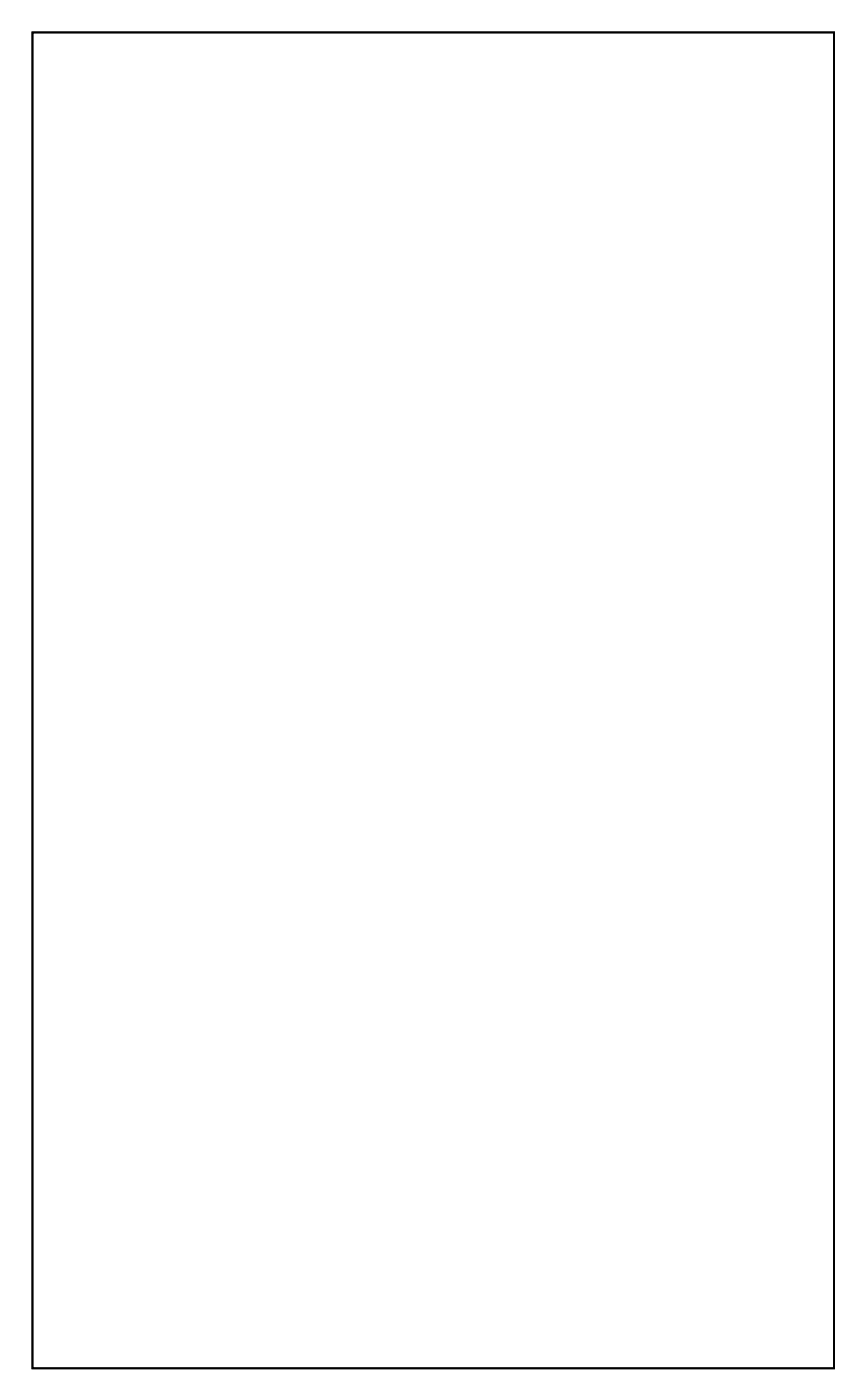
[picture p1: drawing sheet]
<svg xmlns="http://www.w3.org/2000/svg" width="97mm" height="157mm" viewBox="0 0 97 157" stroke-linecap="round" stroke-linejoin="round" font-family="sans-serif">
<path d="M3.6 3.6h89.8v149.8h-89.8z" fill="none" stroke="#000" stroke-width=".2"/>
<path d="M3.6 3.6h89.8v149.8h-89.8zM3.6 3.6v149.8h89.8v-149.8z" fill="#000"/>
<circle cx="67" cy="113.8" r=".74" fill="#fff"/>
<circle cx="67" cy="113.8" r=".74" fill="none" stroke="#fff" stroke-width=".76" stroke-linecap="butt"/>
<circle cx="64.5" cy="113.8" r=".74" fill="#fff"/>
<circle cx="64.5" cy="113.8" r=".74" fill="none" stroke="#fff" stroke-width=".76" stroke-linecap="butt"/>
<circle cx="61.9" cy="113.8" r=".74" fill="#fff"/>
<circle cx="61.9" cy="113.8" r=".74" fill="none" stroke="#fff" stroke-width=".76" stroke-linecap="butt"/>
<circle cx="82.2" cy="113.8" r=".74" fill="#fff"/>
<circle cx="82.2" cy="113.8" r=".74" fill="none" stroke="#fff" stroke-width=".76" stroke-linecap="butt"/>
<circle cx="79.7" cy="113.8" r=".74" fill="#fff"/>
<circle cx="79.7" cy="113.8" r=".74" fill="none" stroke="#fff" stroke-width=".76" stroke-linecap="butt"/>
<circle cx="77.2" cy="113.8" r=".74" fill="#fff"/>
<circle cx="77.2" cy="113.8" r=".74" fill="none" stroke="#fff" stroke-width=".76" stroke-linecap="butt"/>
<circle cx="82.2" cy="146.9" r=".35" fill="#fff"/>
<circle cx="82.2" cy="146.9" r=".35" fill="none" stroke="#fff" stroke-width=".55"/>
<circle cx="84.8" cy="101.1" r=".35" fill="#fff"/>
<circle cx="84.8" cy="101.1" r=".35" fill="none" stroke="#fff" stroke-width=".55"/>
<circle cx="89.9" cy="101.1" r=".35" fill="#fff"/>
<circle cx="89.9" cy="101.1" r=".35" fill="none" stroke="#fff" stroke-width=".55"/>
<circle cx="72.1" cy="93.5" r=".35" fill="#fff"/>
<circle cx="72.1" cy="93.5" r=".35" fill="none" stroke="#fff" stroke-width=".55"/>
<circle cx="31.4" cy="118.9" r=".35" fill="#fff"/>
<circle cx="31.4" cy="118.9" r=".35" fill="none" stroke="#fff" stroke-width=".55"/>
<circle cx="56.9" cy="100.1" r=".35" fill="#fff"/>
<circle cx="56.9" cy="100.1" r=".35" fill="none" stroke="#fff" stroke-width=".55"/>
<circle cx="56.8" cy="93.5" r=".35" fill="#fff"/>
<circle cx="56.8" cy="93.5" r=".35" fill="none" stroke="#fff" stroke-width=".55"/>
<circle cx="89.9" cy="131.6" r=".35" fill="#fff"/>
<circle cx="89.9" cy="131.6" r=".35" fill="none" stroke="#fff" stroke-width=".55"/>
<circle cx="6.9" cy="22" r=".35" fill="#fff"/>
<circle cx="6.9" cy="22" r=".35" fill="none" stroke="#fff" stroke-width=".55"/>
<circle cx="6" cy="131.6" r=".35" fill="#fff"/>
<circle cx="6" cy="131.6" r=".35" fill="none" stroke="#fff" stroke-width=".55"/>
<circle cx="64.5" cy="98.6" r=".35" fill="#fff"/>
<circle cx="64.5" cy="98.6" r=".35" fill="none" stroke="#fff" stroke-width=".55"/>
<circle cx="67" cy="88.2" r=".35" fill="#fff"/>
<circle cx="67" cy="88.2" r=".35" fill="none" stroke="#fff" stroke-width=".55"/>
<circle cx="83" cy="88.1" r=".35" fill="#fff"/>
<circle cx="83" cy="88.1" r=".35" fill="none" stroke="#fff" stroke-width=".55"/>
<circle cx="77.1" cy="87.1" r=".35" fill="#fff"/>
<circle cx="77.1" cy="87.1" r=".35" fill="none" stroke="#fff" stroke-width=".55"/>
<circle cx="83.9" cy="54.6" r=".35" fill="#fff"/>
<circle cx="83.9" cy="54.6" r=".35" fill="none" stroke="#fff" stroke-width=".55"/>
<circle cx="84.8" cy="42.7" r=".35" fill="#fff"/>
<circle cx="84.8" cy="42.7" r=".35" fill="none" stroke="#fff" stroke-width=".55"/>
<circle cx="82.2" cy="73.2" r=".35" fill="#fff"/>
<circle cx="82.2" cy="73.2" r=".35" fill="none" stroke="#fff" stroke-width=".55"/>
<circle cx="85.7" cy="76.8" r=".35" fill="#fff"/>
<circle cx="85.7" cy="76.8" r=".35" fill="none" stroke="#fff" stroke-width=".55"/>
<circle cx="83.3" cy="72.2" r=".35" fill="#fff"/>
<circle cx="83.3" cy="72.2" r=".35" fill="none" stroke="#fff" stroke-width=".55"/>
<circle cx="48.4" cy="116.3" r=".35" fill="#fff"/>
<circle cx="48.4" cy="116.3" r=".35" fill="none" stroke="#fff" stroke-width=".55"/>
<circle cx="59.4" cy="58" r=".35" fill="#fff"/>
<circle cx="59.4" cy="58" r=".35" fill="none" stroke="#fff" stroke-width=".55"/>
<circle cx="59.4" cy="55.4" r=".35" fill="#fff"/>
<circle cx="59.4" cy="55.4" r=".35" fill="none" stroke="#fff" stroke-width=".55"/>
<circle cx="60.2" cy="50.7" r=".35" fill="#fff"/>
<circle cx="60.2" cy="50.7" r=".35" fill="none" stroke="#fff" stroke-width=".55"/>
<circle cx="44.1" cy="78.3" r=".35" fill="#fff"/>
<circle cx="44.1" cy="78.3" r=".35" fill="none" stroke="#fff" stroke-width=".55"/>
<circle cx="56.8" cy="12.2" r=".35" fill="#fff"/>
<circle cx="56.8" cy="12.2" r=".35" fill="none" stroke="#fff" stroke-width=".55"/>
<circle cx="64.5" cy="12.2" r=".35" fill="#fff"/>
<circle cx="64.5" cy="12.2" r=".35" fill="none" stroke="#fff" stroke-width=".55"/>
<circle cx="64.5" cy="73.2" r=".35" fill="#fff"/>
<circle cx="64.5" cy="73.2" r=".35" fill="none" stroke="#fff" stroke-width=".55"/>
<circle cx="69.5" cy="73.2" r=".35" fill="#fff"/>
<circle cx="69.5" cy="73.2" r=".35" fill="none" stroke="#fff" stroke-width=".55"/>
<circle cx="67" cy="60.5" r=".35" fill="#fff"/>
<circle cx="67" cy="60.5" r=".35" fill="none" stroke="#fff" stroke-width=".55"/>
<circle cx="56.8" cy="9.7" r=".35" fill="#fff"/>
<circle cx="56.8" cy="9.7" r=".35" fill="none" stroke="#fff" stroke-width=".55"/>
<circle cx="74.6" cy="14.8" r=".35" fill="#fff"/>
<circle cx="74.6" cy="14.8" r=".35" fill="none" stroke="#fff" stroke-width=".55"/>
<circle cx="67" cy="13.3" r=".35" fill="#fff"/>
<circle cx="67" cy="13.3" r=".35" fill="none" stroke="#fff" stroke-width=".55"/>
<circle cx="64.5" cy="16" r=".35" fill="#fff"/>
<circle cx="64.5" cy="16" r=".35" fill="none" stroke="#fff" stroke-width=".55"/>
<circle cx="81.4" cy="80" r=".35" fill="#fff"/>
<circle cx="81.4" cy="80" r=".35" fill="none" stroke="#fff" stroke-width=".55"/>
<circle cx="39.1" cy="55.4" r=".35" fill="#fff"/>
<circle cx="39.1" cy="55.4" r=".35" fill="none" stroke="#fff" stroke-width=".55"/>
<circle cx="44" cy="60.5" r=".35" fill="#fff"/>
<circle cx="44" cy="60.5" r=".35" fill="none" stroke="#fff" stroke-width=".55"/>
<circle cx="58.5" cy="26.2" r=".35" fill="#fff"/>
<circle cx="58.5" cy="26.2" r=".35" fill="none" stroke="#fff" stroke-width=".55"/>
<circle cx="55.2" cy="16.1" r=".35" fill="#fff"/>
<circle cx="55.2" cy="16.1" r=".35" fill="none" stroke="#fff" stroke-width=".55"/>
<circle cx="92.1" cy="39.1" r=".35" fill="#fff"/>
<circle cx="92.1" cy="39.1" r=".35" fill="none" stroke="#fff" stroke-width=".55"/>
<circle cx="82.2" cy="32.6" r=".35" fill="#fff"/>
<circle cx="82.2" cy="32.6" r=".35" fill="none" stroke="#fff" stroke-width=".55"/>
<circle cx="53.4" cy="13.4" r=".35" fill="#fff"/>
<circle cx="53.4" cy="13.4" r=".35" fill="none" stroke="#fff" stroke-width=".55"/>
<circle cx="54.3" cy="14.8" r=".35" fill="#fff"/>
<circle cx="54.3" cy="14.8" r=".35" fill="none" stroke="#fff" stroke-width=".55"/>
<circle cx="51.8" cy="141.8" r=".35" fill="#fff"/>
<circle cx="51.8" cy="141.8" r=".35" fill="none" stroke="#fff" stroke-width=".55"/>
<circle cx="72.1" cy="27.5" r=".35" fill="#fff"/>
<circle cx="72.1" cy="27.5" r=".35" fill="none" stroke="#fff" stroke-width=".55"/>
<circle cx="49.2" cy="135.4" r=".35" fill="#fff"/>
<circle cx="49.2" cy="135.4" r=".35" fill="none" stroke="#fff" stroke-width=".55"/>
<circle cx="87.3" cy="124" r=".35" fill="#fff"/>
<circle cx="87.3" cy="124" r=".35" fill="none" stroke="#fff" stroke-width=".55"/>
<circle cx="69.5" cy="94.6" r=".35" fill="#fff"/>
<circle cx="69.5" cy="94.6" r=".35" fill="none" stroke="#fff" stroke-width=".55"/>
<circle cx="69.5" cy="111.3" r=".35" fill="#fff"/>
<circle cx="69.5" cy="111.3" r=".35" fill="none" stroke="#fff" stroke-width=".55"/>
<circle cx="46.7" cy="118.9" r=".35" fill="#fff"/>
<circle cx="46.7" cy="118.9" r=".35" fill="none" stroke="#fff" stroke-width=".55"/>
<circle cx="69.5" cy="17.3" r=".35" fill="#fff"/>
<circle cx="69.5" cy="17.3" r=".35" fill="none" stroke="#fff" stroke-width=".55"/>
<circle cx="56.8" cy="35.1" r=".71" fill="#fff"/>
<circle cx="56.8" cy="35.1" r=".71" fill="none" stroke="#fff" stroke-width=".69" stroke-linecap="butt"/>
<circle cx="56.8" cy="75.7" r=".71" fill="#fff"/>
<circle cx="56.8" cy="75.7" r=".71" fill="none" stroke="#fff" stroke-width=".69" stroke-linecap="butt"/>
<circle cx="56.8" cy="32.6" r=".71" fill="#fff"/>
<circle cx="56.8" cy="32.6" r=".71" fill="none" stroke="#fff" stroke-width=".69" stroke-linecap="butt"/>
<circle cx="56.8" cy="30" r=".71" fill="#fff"/>
<circle cx="56.8" cy="30" r=".71" fill="none" stroke="#fff" stroke-width=".69" stroke-linecap="butt"/>
<circle cx="56.8" cy="27.5" r=".71" fill="#fff"/>
<circle cx="56.8" cy="27.5" r=".71" fill="none" stroke="#fff" stroke-width=".69" stroke-linecap="butt"/>
<circle cx="56.8" cy="24.9" r=".71" fill="#fff"/>
<circle cx="56.8" cy="24.9" r=".71" fill="none" stroke="#fff" stroke-width=".69" stroke-linecap="butt"/>
<circle cx="21.3" cy="17.3" r=".71" fill="#fff"/>
<circle cx="21.3" cy="17.3" r=".71" fill="none" stroke="#fff" stroke-width=".69" stroke-linecap="butt"/>
<circle cx="56.8" cy="22.4" r=".71" fill="#fff"/>
<circle cx="56.8" cy="22.4" r=".71" fill="none" stroke="#fff" stroke-width=".69" stroke-linecap="butt"/>
<circle cx="56.8" cy="19.9" r=".71" fill="#fff"/>
<circle cx="56.8" cy="19.9" r=".71" fill="none" stroke="#fff" stroke-width=".69" stroke-linecap="butt"/>
<circle cx="8.6" cy="74.7" r=".71" fill="#fff"/>
<circle cx="8.6" cy="74.7" r=".71" fill="none" stroke="#fff" stroke-width=".69" stroke-linecap="butt"/>
<circle cx="56.8" cy="60.5" r=".71" fill="#fff"/>
<circle cx="56.8" cy="60.5" r=".71" fill="none" stroke="#fff" stroke-width=".69" stroke-linecap="butt"/>
<circle cx="56.8" cy="58" r=".71" fill="#fff"/>
<circle cx="56.8" cy="58" r=".71" fill="none" stroke="#fff" stroke-width=".69" stroke-linecap="butt"/>
<circle cx="56.8" cy="55.4" r=".71" fill="#fff"/>
<circle cx="56.8" cy="55.4" r=".71" fill="none" stroke="#fff" stroke-width=".69" stroke-linecap="butt"/>
<circle cx="56.8" cy="52.9" r=".71" fill="#fff"/>
<circle cx="56.8" cy="52.9" r=".71" fill="none" stroke="#fff" stroke-width=".69" stroke-linecap="butt"/>
<circle cx="41.6" cy="17.3" r=".71" fill="#fff"/>
<circle cx="41.6" cy="17.3" r=".71" fill="none" stroke="#fff" stroke-width=".69" stroke-linecap="butt"/>
<circle cx="56.8" cy="50.3" r=".71" fill="#fff"/>
<circle cx="56.8" cy="50.3" r=".71" fill="none" stroke="#fff" stroke-width=".69" stroke-linecap="butt"/>
<circle cx="56.8" cy="47.8" r=".71" fill="#fff"/>
<circle cx="56.8" cy="47.8" r=".71" fill="none" stroke="#fff" stroke-width=".69" stroke-linecap="butt"/>
<circle cx="56.8" cy="45.3" r=".71" fill="#fff"/>
<circle cx="56.8" cy="45.3" r=".71" fill="none" stroke="#fff" stroke-width=".69" stroke-linecap="butt"/>
<circle cx="56.8" cy="42.7" r=".71" fill="#fff"/>
<circle cx="56.8" cy="42.7" r=".71" fill="none" stroke="#fff" stroke-width=".69" stroke-linecap="butt"/>
<circle cx="8.6" cy="55.4" r=".71" fill="#fff"/>
<circle cx="8.6" cy="55.4" r=".71" fill="none" stroke="#fff" stroke-width=".69" stroke-linecap="butt"/>
<circle cx="11.1" cy="17.3" r=".71" fill="#fff"/>
<circle cx="11.1" cy="17.3" r=".71" fill="none" stroke="#fff" stroke-width=".69" stroke-linecap="butt"/>
<circle cx="31.4" cy="17.3" r=".71" fill="#fff"/>
<circle cx="31.4" cy="17.3" r=".71" fill="none" stroke="#fff" stroke-width=".69" stroke-linecap="butt"/>
<circle cx="51.8" cy="17.3" r=".71" fill="#fff"/>
<circle cx="51.8" cy="17.3" r=".71" fill="none" stroke="#fff" stroke-width=".69" stroke-linecap="butt"/>
<circle cx="8.6" cy="84.9" r=".71" fill="#fff"/>
<circle cx="8.6" cy="84.9" r=".71" fill="none" stroke="#fff" stroke-width=".69" stroke-linecap="butt"/>
<circle cx="56.8" cy="65.6" r=".71" fill="#fff"/>
<circle cx="56.8" cy="65.6" r=".71" fill="none" stroke="#fff" stroke-width=".69" stroke-linecap="butt"/>
<circle cx="8.6" cy="65.6" r=".71" fill="#fff"/>
<circle cx="8.6" cy="65.6" r=".71" fill="none" stroke="#fff" stroke-width=".69" stroke-linecap="butt"/>
<circle cx="16.2" cy="17.3" r=".71" fill="#fff"/>
<circle cx="16.2" cy="17.3" r=".71" fill="none" stroke="#fff" stroke-width=".69" stroke-linecap="butt"/>
<circle cx="26.4" cy="17.3" r=".71" fill="#fff"/>
<circle cx="26.4" cy="17.3" r=".71" fill="none" stroke="#fff" stroke-width=".69" stroke-linecap="butt"/>
<circle cx="36.5" cy="17.3" r=".71" fill="#fff"/>
<circle cx="36.5" cy="17.3" r=".71" fill="none" stroke="#fff" stroke-width=".69" stroke-linecap="butt"/>
<circle cx="8.6" cy="24.9" r=".71" fill="#fff"/>
<circle cx="8.6" cy="24.9" r=".71" fill="none" stroke="#fff" stroke-width=".69" stroke-linecap="butt"/>
<circle cx="46.7" cy="17.3" r=".71" fill="#fff"/>
<circle cx="46.7" cy="17.3" r=".71" fill="none" stroke="#fff" stroke-width=".69" stroke-linecap="butt"/>
<circle cx="8.6" cy="27.5" r=".71" fill="#fff"/>
<circle cx="8.6" cy="27.5" r=".71" fill="none" stroke="#fff" stroke-width=".69" stroke-linecap="butt"/>
<circle cx="8.6" cy="30" r=".71" fill="#fff"/>
<circle cx="8.6" cy="30" r=".71" fill="none" stroke="#fff" stroke-width=".69" stroke-linecap="butt"/>
<circle cx="8.6" cy="32.6" r=".71" fill="#fff"/>
<circle cx="8.6" cy="32.6" r=".71" fill="none" stroke="#fff" stroke-width=".69" stroke-linecap="butt"/>
<circle cx="8.6" cy="35.1" r=".71" fill="#fff"/>
<circle cx="8.6" cy="35.1" r=".71" fill="none" stroke="#fff" stroke-width=".69" stroke-linecap="butt"/>
<circle cx="8.6" cy="37.6" r=".71" fill="#fff"/>
<circle cx="8.6" cy="37.6" r=".71" fill="none" stroke="#fff" stroke-width=".69" stroke-linecap="butt"/>
<circle cx="8.6" cy="40.2" r=".71" fill="#fff"/>
<circle cx="8.6" cy="40.2" r=".71" fill="none" stroke="#fff" stroke-width=".69" stroke-linecap="butt"/>
<circle cx="8.6" cy="42.7" r=".71" fill="#fff"/>
<circle cx="8.6" cy="42.7" r=".71" fill="none" stroke="#fff" stroke-width=".69" stroke-linecap="butt"/>
<circle cx="8.6" cy="90" r=".71" fill="#fff"/>
<circle cx="8.6" cy="90" r=".71" fill="none" stroke="#fff" stroke-width=".69" stroke-linecap="butt"/>
<circle cx="8.6" cy="79.8" r=".71" fill="#fff"/>
<circle cx="8.6" cy="79.8" r=".71" fill="none" stroke="#fff" stroke-width=".69" stroke-linecap="butt"/>
<circle cx="8.6" cy="69.6" r=".71" fill="#fff"/>
<circle cx="8.6" cy="69.6" r=".71" fill="none" stroke="#fff" stroke-width=".69" stroke-linecap="butt"/>
<circle cx="56.8" cy="80.8" r=".71" fill="#fff"/>
<circle cx="56.8" cy="80.8" r=".71" fill="none" stroke="#fff" stroke-width=".69" stroke-linecap="butt"/>
<circle cx="56.8" cy="70.7" r=".71" fill="#fff"/>
<circle cx="56.8" cy="70.7" r=".71" fill="none" stroke="#fff" stroke-width=".69" stroke-linecap="butt"/>
<circle cx="8.6" cy="50.3" r=".71" fill="#fff"/>
<circle cx="8.6" cy="50.3" r=".71" fill="none" stroke="#fff" stroke-width=".69" stroke-linecap="butt"/>
<circle cx="8.6" cy="60.5" r=".71" fill="#fff"/>
<circle cx="8.6" cy="60.5" r=".71" fill="none" stroke="#fff" stroke-width=".69" stroke-linecap="butt"/>
<circle cx="8.6" cy="17.3" r=".71" fill="#fff"/>
<circle cx="8.6" cy="17.3" r=".71" fill="none" stroke="#fff" stroke-width=".69" stroke-linecap="butt"/>
<circle cx="13.7" cy="17.3" r=".71" fill="#fff"/>
<circle cx="13.7" cy="17.3" r=".71" fill="none" stroke="#fff" stroke-width=".69" stroke-linecap="butt"/>
<circle cx="18.7" cy="17.3" r=".71" fill="#fff"/>
<circle cx="18.7" cy="17.3" r=".71" fill="none" stroke="#fff" stroke-width=".69" stroke-linecap="butt"/>
<circle cx="23.8" cy="17.3" r=".71" fill="#fff"/>
<circle cx="23.8" cy="17.3" r=".71" fill="none" stroke="#fff" stroke-width=".69" stroke-linecap="butt"/>
<circle cx="28.9" cy="17.3" r=".71" fill="#fff"/>
<circle cx="28.9" cy="17.3" r=".71" fill="none" stroke="#fff" stroke-width=".69" stroke-linecap="butt"/>
<circle cx="34" cy="17.3" r=".71" fill="#fff"/>
<circle cx="34" cy="17.3" r=".71" fill="none" stroke="#fff" stroke-width=".69" stroke-linecap="butt"/>
<circle cx="39.1" cy="17.3" r=".71" fill="#fff"/>
<circle cx="39.1" cy="17.3" r=".71" fill="none" stroke="#fff" stroke-width=".69" stroke-linecap="butt"/>
<circle cx="44.1" cy="17.3" r=".71" fill="#fff"/>
<circle cx="44.1" cy="17.3" r=".71" fill="none" stroke="#fff" stroke-width=".69" stroke-linecap="butt"/>
<circle cx="49.2" cy="17.3" r=".71" fill="#fff"/>
<circle cx="49.2" cy="17.3" r=".71" fill="none" stroke="#fff" stroke-width=".69" stroke-linecap="butt"/>
<circle cx="8.6" cy="92.5" r=".71" fill="#fff"/>
<circle cx="8.6" cy="92.5" r=".71" fill="none" stroke="#fff" stroke-width=".69" stroke-linecap="butt"/>
<circle cx="8.6" cy="87.4" r=".71" fill="#fff"/>
<circle cx="8.6" cy="87.4" r=".71" fill="none" stroke="#fff" stroke-width=".69" stroke-linecap="butt"/>
<circle cx="8.6" cy="82.3" r=".71" fill="#fff"/>
<circle cx="8.6" cy="82.3" r=".71" fill="none" stroke="#fff" stroke-width=".69" stroke-linecap="butt"/>
<circle cx="8.6" cy="77.3" r=".71" fill="#fff"/>
<circle cx="8.6" cy="77.3" r=".71" fill="none" stroke="#fff" stroke-width=".69" stroke-linecap="butt"/>
<circle cx="8.6" cy="72.2" r=".71" fill="#fff"/>
<circle cx="8.6" cy="72.2" r=".71" fill="none" stroke="#fff" stroke-width=".69" stroke-linecap="butt"/>
<circle cx="56.8" cy="83.4" r=".71" fill="#fff"/>
<circle cx="56.8" cy="83.4" r=".71" fill="none" stroke="#fff" stroke-width=".69" stroke-linecap="butt"/>
<circle cx="56.8" cy="78.3" r=".71" fill="#fff"/>
<circle cx="56.8" cy="78.3" r=".71" fill="none" stroke="#fff" stroke-width=".69" stroke-linecap="butt"/>
<circle cx="56.8" cy="73.2" r=".71" fill="#fff"/>
<circle cx="56.8" cy="73.2" r=".71" fill="none" stroke="#fff" stroke-width=".69" stroke-linecap="butt"/>
<circle cx="56.8" cy="68.1" r=".71" fill="#fff"/>
<circle cx="56.8" cy="68.1" r=".71" fill="none" stroke="#fff" stroke-width=".69" stroke-linecap="butt"/>
<circle cx="8.6" cy="47.8" r=".71" fill="#fff"/>
<circle cx="8.6" cy="47.8" r=".71" fill="none" stroke="#fff" stroke-width=".69" stroke-linecap="butt"/>
<circle cx="8.6" cy="52.9" r=".71" fill="#fff"/>
<circle cx="8.6" cy="52.9" r=".71" fill="none" stroke="#fff" stroke-width=".69" stroke-linecap="butt"/>
<circle cx="8.6" cy="58" r=".71" fill="#fff"/>
<circle cx="8.6" cy="58" r=".71" fill="none" stroke="#fff" stroke-width=".69" stroke-linecap="butt"/>
<circle cx="8.6" cy="63" r=".71" fill="#fff"/>
<circle cx="8.6" cy="63" r=".71" fill="none" stroke="#fff" stroke-width=".69" stroke-linecap="butt"/>
<circle cx="8.6" cy="14.8" r=".71" fill="#fff"/>
<circle cx="8.6" cy="14.8" r=".71" fill="none" stroke="#fff" stroke-width=".69" stroke-linecap="butt"/>
<circle cx="11.1" cy="14.8" r=".71" fill="#fff"/>
<circle cx="11.1" cy="14.8" r=".71" fill="none" stroke="#fff" stroke-width=".69" stroke-linecap="butt"/>
<circle cx="13.7" cy="14.8" r=".71" fill="#fff"/>
<circle cx="13.7" cy="14.8" r=".71" fill="none" stroke="#fff" stroke-width=".69" stroke-linecap="butt"/>
<circle cx="16.2" cy="14.8" r=".71" fill="#fff"/>
<circle cx="16.2" cy="14.8" r=".71" fill="none" stroke="#fff" stroke-width=".69" stroke-linecap="butt"/>
<circle cx="18.7" cy="14.8" r=".71" fill="#fff"/>
<circle cx="18.7" cy="14.8" r=".71" fill="none" stroke="#fff" stroke-width=".69" stroke-linecap="butt"/>
<circle cx="21.3" cy="14.8" r=".71" fill="#fff"/>
<circle cx="21.3" cy="14.8" r=".71" fill="none" stroke="#fff" stroke-width=".69" stroke-linecap="butt"/>
<circle cx="23.8" cy="14.8" r=".71" fill="#fff"/>
<circle cx="23.8" cy="14.8" r=".71" fill="none" stroke="#fff" stroke-width=".69" stroke-linecap="butt"/>
<circle cx="26.4" cy="14.8" r=".71" fill="#fff"/>
<circle cx="26.4" cy="14.8" r=".71" fill="none" stroke="#fff" stroke-width=".69" stroke-linecap="butt"/>
<circle cx="28.9" cy="14.8" r=".71" fill="#fff"/>
<circle cx="28.9" cy="14.8" r=".71" fill="none" stroke="#fff" stroke-width=".69" stroke-linecap="butt"/>
<circle cx="31.4" cy="14.8" r=".71" fill="#fff"/>
<circle cx="31.4" cy="14.8" r=".71" fill="none" stroke="#fff" stroke-width=".69" stroke-linecap="butt"/>
<circle cx="34" cy="14.8" r=".71" fill="#fff"/>
<circle cx="34" cy="14.8" r=".71" fill="none" stroke="#fff" stroke-width=".69" stroke-linecap="butt"/>
<circle cx="36.5" cy="14.8" r=".71" fill="#fff"/>
<circle cx="36.5" cy="14.8" r=".71" fill="none" stroke="#fff" stroke-width=".69" stroke-linecap="butt"/>
<circle cx="39.1" cy="14.8" r=".71" fill="#fff"/>
<circle cx="39.1" cy="14.8" r=".71" fill="none" stroke="#fff" stroke-width=".69" stroke-linecap="butt"/>
<circle cx="41.6" cy="14.8" r=".71" fill="#fff"/>
<circle cx="41.6" cy="14.8" r=".71" fill="none" stroke="#fff" stroke-width=".69" stroke-linecap="butt"/>
<circle cx="44.1" cy="14.8" r=".71" fill="#fff"/>
<circle cx="44.1" cy="14.8" r=".71" fill="none" stroke="#fff" stroke-width=".69" stroke-linecap="butt"/>
<circle cx="46.7" cy="14.8" r=".71" fill="#fff"/>
<circle cx="46.7" cy="14.8" r=".71" fill="none" stroke="#fff" stroke-width=".69" stroke-linecap="butt"/>
<circle cx="49.2" cy="14.8" r=".71" fill="#fff"/>
<circle cx="49.2" cy="14.8" r=".71" fill="none" stroke="#fff" stroke-width=".69" stroke-linecap="butt"/>
<circle cx="51.8" cy="14.8" r=".71" fill="#fff"/>
<circle cx="51.8" cy="14.8" r=".71" fill="none" stroke="#fff" stroke-width=".69" stroke-linecap="butt"/>
<circle cx="56.8" cy="37.6" r=".71" fill="#fff"/>
<circle cx="56.8" cy="37.6" r=".71" fill="none" stroke="#fff" stroke-width=".69" stroke-linecap="butt"/>
<circle cx="26.9" cy="110.2" r=".7" fill="#fff"/>
<circle cx="26.9" cy="110.2" r=".7" fill="none" stroke="#fff" stroke-width=".76" stroke-linecap="butt"/>
<circle cx="26.9" cy="103.7" r=".7" fill="#fff"/>
<circle cx="26.9" cy="103.7" r=".7" fill="none" stroke="#fff" stroke-width=".76" stroke-linecap="butt"/>
<circle cx="31.4" cy="110.2" r=".7" fill="#fff"/>
<circle cx="31.4" cy="110.2" r=".7" fill="none" stroke="#fff" stroke-width=".76" stroke-linecap="butt"/>
<circle cx="31.4" cy="103.7" r=".7" fill="#fff"/>
<circle cx="31.4" cy="103.7" r=".7" fill="none" stroke="#fff" stroke-width=".76" stroke-linecap="butt"/>
<circle cx="11.7" cy="110.2" r=".7" fill="#fff"/>
<circle cx="11.7" cy="110.2" r=".7" fill="none" stroke="#fff" stroke-width=".76" stroke-linecap="butt"/>
<circle cx="11.7" cy="103.7" r=".7" fill="#fff"/>
<circle cx="11.7" cy="103.7" r=".7" fill="none" stroke="#fff" stroke-width=".76" stroke-linecap="butt"/>
<circle cx="16.2" cy="110.2" r=".7" fill="#fff"/>
<circle cx="16.2" cy="110.2" r=".7" fill="none" stroke="#fff" stroke-width=".76" stroke-linecap="butt"/>
<circle cx="16.2" cy="103.7" r=".7" fill="#fff"/>
<circle cx="16.2" cy="103.7" r=".7" fill="none" stroke="#fff" stroke-width=".76" stroke-linecap="butt"/>
<circle cx="42.2" cy="110.2" r=".7" fill="#fff"/>
<circle cx="42.2" cy="110.2" r=".7" fill="none" stroke="#fff" stroke-width=".76" stroke-linecap="butt"/>
<circle cx="42.2" cy="103.7" r=".7" fill="#fff"/>
<circle cx="42.2" cy="103.7" r=".7" fill="none" stroke="#fff" stroke-width=".76" stroke-linecap="butt"/>
<circle cx="46.7" cy="110.2" r=".7" fill="#fff"/>
<circle cx="46.7" cy="110.2" r=".7" fill="none" stroke="#fff" stroke-width=".76" stroke-linecap="butt"/>
<circle cx="46.7" cy="103.7" r=".7" fill="#fff"/>
<circle cx="46.7" cy="103.7" r=".7" fill="none" stroke="#fff" stroke-width=".76" stroke-linecap="butt"/>
<circle cx="26.9" cy="128" r=".7" fill="#fff"/>
<circle cx="26.9" cy="128" r=".7" fill="none" stroke="#fff" stroke-width=".76" stroke-linecap="butt"/>
<circle cx="26.9" cy="121.5" r=".7" fill="#fff"/>
<circle cx="26.9" cy="121.5" r=".7" fill="none" stroke="#fff" stroke-width=".76" stroke-linecap="butt"/>
<circle cx="31.4" cy="128" r=".7" fill="#fff"/>
<circle cx="31.4" cy="128" r=".7" fill="none" stroke="#fff" stroke-width=".76" stroke-linecap="butt"/>
<circle cx="31.4" cy="121.5" r=".7" fill="#fff"/>
<circle cx="31.4" cy="121.5" r=".7" fill="none" stroke="#fff" stroke-width=".76" stroke-linecap="butt"/>
<circle cx="26.9" cy="94.9" r=".7" fill="#fff"/>
<circle cx="26.9" cy="94.9" r=".7" fill="none" stroke="#fff" stroke-width=".76" stroke-linecap="butt"/>
<circle cx="26.9" cy="88.4" r=".7" fill="#fff"/>
<circle cx="26.9" cy="88.4" r=".7" fill="none" stroke="#fff" stroke-width=".76" stroke-linecap="butt"/>
<circle cx="31.4" cy="94.9" r=".7" fill="#fff"/>
<circle cx="31.4" cy="94.9" r=".7" fill="none" stroke="#fff" stroke-width=".76" stroke-linecap="butt"/>
<circle cx="31.4" cy="88.4" r=".7" fill="#fff"/>
<circle cx="31.4" cy="88.4" r=".7" fill="none" stroke="#fff" stroke-width=".76" stroke-linecap="butt"/>
<circle cx="23.8" cy="146.9" r=".61" fill="#fff"/>
<circle cx="23.8" cy="146.9" r=".61" fill="none" stroke="#fff" stroke-width=".51"/>
<path d="M23.3 145.6a.74 .74 0 0 1 .8-.2 .74 .74 0 0 1 .5 .7v1.5a.74 .74 0 0 1-.8 .7 .74 .74 0 0 1-.7-.7v-1.5zM23.3 146.9a.5 .5 0 0 0 1 0 .5 .5 0 0 0-1 0z" fill="#fff"/>
<g fill="none" stroke="#fff" stroke-width=".25">
<path d="M23.3 145.6a.74 .74 0 0 1 .8-.2 .74 .74 0 0 1 .5 .7v1.5a.74 .74 0 0 1-.8 .7 .74 .74 0 0 1-.7-.7v-1.5z"/>
<circle cx="23.8" cy="146.9" r=".49"/>
</g>
<circle cx="26.4" cy="146.9" r=".61" fill="#fff"/>
<circle cx="26.4" cy="146.9" r=".61" fill="none" stroke="#fff" stroke-width=".51"/>
<path d="M25.8 145.6a.74 .74 0 0 1 .9-.2 .74 .74 0 0 1 .4 .7v1.5a.74 .74 0 0 1-.7 .7 .74 .74 0 0 1-.8-.7v-1.5zM25.9 146.9a.5 .5 0 0 0 1 0 .5 .5 0 0 0-1 0z" fill="#fff"/>
<g fill="none" stroke="#fff" stroke-width=".25">
<path d="M25.8 145.6a.74 .74 0 0 1 .9-.2 .74 .74 0 0 1 .4 .7v1.5a.74 .74 0 0 1-.7 .7 .74 .74 0 0 1-.8-.7v-1.5z"/>
<circle cx="26.4" cy="146.9" r=".49"/>
</g>
<circle cx="39.1" cy="146.9" r=".61" fill="#fff"/>
<circle cx="39.1" cy="146.9" r=".61" fill="none" stroke="#fff" stroke-width=".51"/>
<path d="M38.5 145.6a.74 .74 0 0 1 .9-.2 .74 .74 0 0 1 .4 .7v1.5a.74 .74 0 0 1-.7 .7 .74 .74 0 0 1-.8-.7v-1.5zM38.6 146.9a.5 .5 0 0 0 1 0 .5 .5 0 0 0-1 0z" fill="#fff"/>
<g fill="none" stroke="#fff" stroke-width=".25">
<path d="M38.5 145.6a.74 .74 0 0 1 .9-.2 .74 .74 0 0 1 .4 .7v1.5a.74 .74 0 0 1-.7 .7 .74 .74 0 0 1-.8-.7v-1.5z"/>
<circle cx="39.1" cy="146.9" r=".49"/>
</g>
<circle cx="41.6" cy="146.9" r=".61" fill="#fff"/>
<circle cx="41.6" cy="146.9" r=".61" fill="none" stroke="#fff" stroke-width=".51"/>
<path d="M41.1 145.6a.74 .74 0 0 1 .8-.2 .74 .74 0 0 1 .4 .7v1.5a.74 .74 0 0 1-.7 .7 .74 .74 0 0 1-.7-.7v-1.5zM41.1 146.9a.5 .5 0 0 0 1 0 .5 .5 0 0 0-1 0z" fill="#fff"/>
<g fill="none" stroke="#fff" stroke-width=".25">
<path d="M41.1 145.6a.74 .74 0 0 1 .8-.2 .74 .74 0 0 1 .4 .7v1.5a.74 .74 0 0 1-.7 .7 .74 .74 0 0 1-.7-.7v-1.5z"/>
<circle cx="41.6" cy="146.9" r=".49"/>
</g>
<circle cx="28.9" cy="146.9" r=".61" fill="#fff"/>
<circle cx="28.9" cy="146.9" r=".61" fill="none" stroke="#fff" stroke-width=".51"/>
<path d="M28.4 145.6a.74 .74 0 0 1 .8-.2 .74 .74 0 0 1 .4 .7v1.5a.74 .74 0 0 1-.7 .7 .74 .74 0 0 1-.7-.7v-1.5zM28.4 146.9a.5 .5 0 0 0 1 0 .5 .5 0 0 0-1 0z" fill="#fff"/>
<g fill="none" stroke="#fff" stroke-width=".25">
<path d="M28.4 145.6a.74 .74 0 0 1 .8-.2 .74 .74 0 0 1 .4 .7v1.5a.74 .74 0 0 1-.7 .7 .74 .74 0 0 1-.7-.7v-1.5z"/>
<circle cx="28.9" cy="146.9" r=".49"/>
</g>
<circle cx="31.4" cy="146.9" r=".61" fill="#fff"/>
<circle cx="31.4" cy="146.9" r=".61" fill="none" stroke="#fff" stroke-width=".51"/>
<path d="M30.9 145.6a.74 .74 0 0 1 .8-.2 .74 .74 0 0 1 .5 .7v1.5a.74 .74 0 0 1-.8 .7 .74 .74 0 0 1-.7-.7v-1.5zM31 146.9a.49 .49 0 0 0 .9 0 .49 .49 0 0 0-.9 0z" fill="#fff"/>
<g fill="none" stroke="#fff" stroke-width=".25">
<path d="M30.9 145.6a.74 .74 0 0 1 .8-.2 .74 .74 0 0 1 .5 .7v1.5a.74 .74 0 0 1-.8 .7 .74 .74 0 0 1-.7-.7v-1.5z"/>
<circle cx="31.4" cy="146.9" r=".49"/>
</g>
<circle cx="36.5" cy="146.9" r=".61" fill="#fff"/>
<circle cx="36.5" cy="146.9" r=".61" fill="none" stroke="#fff" stroke-width=".51"/>
<path d="M36 145.6a.74 .74 0 0 1 .8-.2 .74 .74 0 0 1 .5 .7v1.5a.74 .74 0 0 1-.8 .7 .74 .74 0 0 1-.7-.7v-1.5zM36 146.9a.5 .5 0 0 0 1 0 .5 .5 0 0 0-1 0z" fill="#fff"/>
<g fill="none" stroke="#fff" stroke-width=".25">
<path d="M36 145.6a.74 .74 0 0 1 .8-.2 .74 .74 0 0 1 .5 .7v1.5a.74 .74 0 0 1-.8 .7 .74 .74 0 0 1-.7-.7v-1.5z"/>
<circle cx="36.5" cy="146.9" r=".49"/>
</g>
<circle cx="34" cy="146.9" r=".61" fill="#fff"/>
<circle cx="34" cy="146.9" r=".61" fill="none" stroke="#fff" stroke-width=".51"/>
<path d="M33.5 145.6a.74 .74 0 0 1 .8-.2 .74 .74 0 0 1 .4 .7v1.5a.74 .74 0 0 1-.7 .7 .74 .74 0 0 1-.8-.7v-1.5zM33.5 146.9a.5 .5 0 0 0 1 0 .5 .5 0 0 0-1 0z" fill="#fff"/>
<g fill="none" stroke="#fff" stroke-width=".25">
<path d="M33.5 145.6a.74 .74 0 0 1 .8-.2 .74 .74 0 0 1 .4 .7v1.5a.74 .74 0 0 1-.7 .7 .74 .74 0 0 1-.8-.7v-1.5z"/>
<circle cx="34" cy="146.9" r=".49"/>
</g>
<circle cx="41.6" cy="139.2" r=".61" fill="#fff"/>
<circle cx="41.6" cy="139.2" r=".61" fill="none" stroke="#fff" stroke-width=".51"/>
<path d="M41.1 138a.74 .74 0 0 1 .8-.2 .74 .74 0 0 1 .4 .7v1.5a.74 .74 0 0 1-.7 .7 .74 .74 0 0 1-.7-.7v-1.5zM41.1 139.2a.5 .5 0 0 0 1 0 .5 .5 0 0 0-1 0z" fill="#fff"/>
<g fill="none" stroke="#fff" stroke-width=".25">
<path d="M41.1 138a.74 .74 0 0 1 .8-.2 .74 .74 0 0 1 .4 .7v1.5a.74 .74 0 0 1-.7 .7 .74 .74 0 0 1-.7-.7v-1.5z"/>
<circle cx="41.6" cy="139.2" r=".49"/>
</g>
<circle cx="39.1" cy="139.2" r=".61" fill="#fff"/>
<circle cx="39.1" cy="139.2" r=".61" fill="none" stroke="#fff" stroke-width=".51"/>
<path d="M38.5 138a.74 .74 0 0 1 .9-.2 .74 .74 0 0 1 .4 .7v1.5a.74 .74 0 0 1-.7 .7 .74 .74 0 0 1-.8-.7v-1.5zM38.6 139.2a.5 .5 0 0 0 1 0 .5 .5 0 0 0-1 0z" fill="#fff"/>
<g fill="none" stroke="#fff" stroke-width=".25">
<path d="M38.5 138a.74 .74 0 0 1 .9-.2 .74 .74 0 0 1 .4 .7v1.5a.74 .74 0 0 1-.7 .7 .74 .74 0 0 1-.8-.7v-1.5z"/>
<circle cx="39.1" cy="139.2" r=".49"/>
</g>
<circle cx="36.5" cy="139.2" r=".61" fill="#fff"/>
<circle cx="36.5" cy="139.2" r=".61" fill="none" stroke="#fff" stroke-width=".51"/>
<path d="M36 138a.74 .74 0 0 1 .8-.2 .74 .74 0 0 1 .5 .7v1.5a.74 .74 0 0 1-.8 .7 .74 .74 0 0 1-.7-.7v-1.5zM36 139.2a.5 .5 0 0 0 1 0 .5 .5 0 0 0-1 0z" fill="#fff"/>
<g fill="none" stroke="#fff" stroke-width=".25">
<path d="M36 138a.74 .74 0 0 1 .8-.2 .74 .74 0 0 1 .5 .7v1.5a.74 .74 0 0 1-.8 .7 .74 .74 0 0 1-.7-.7v-1.5z"/>
<circle cx="36.5" cy="139.2" r=".49"/>
</g>
<circle cx="34" cy="139.2" r=".61" fill="#fff"/>
<circle cx="34" cy="139.2" r=".61" fill="none" stroke="#fff" stroke-width=".51"/>
<path d="M33.5 138a.74 .74 0 0 1 .8-.2 .74 .74 0 0 1 .4 .7v1.5a.74 .74 0 0 1-.7 .7 .74 .74 0 0 1-.8-.7v-1.5zM33.5 139.2a.5 .5 0 0 0 1 0 .5 .5 0 0 0-1 0z" fill="#fff"/>
<g fill="none" stroke="#fff" stroke-width=".25">
<path d="M33.5 138a.74 .74 0 0 1 .8-.2 .74 .74 0 0 1 .4 .7v1.5a.74 .74 0 0 1-.7 .7 .74 .74 0 0 1-.8-.7v-1.5z"/>
<circle cx="34" cy="139.2" r=".49"/>
</g>
<circle cx="31.4" cy="139.2" r=".61" fill="#fff"/>
<circle cx="31.4" cy="139.2" r=".61" fill="none" stroke="#fff" stroke-width=".51"/>
<path d="M30.9 138a.74 .74 0 0 1 .8-.2 .74 .74 0 0 1 .5 .7v1.5a.74 .74 0 0 1-.8 .7 .74 .74 0 0 1-.7-.7v-1.5zM31 139.2a.49 .49 0 0 0 .9 0 .49 .49 0 0 0-.9 0z" fill="#fff"/>
<g fill="none" stroke="#fff" stroke-width=".25">
<path d="M30.9 138a.74 .74 0 0 1 .8-.2 .74 .74 0 0 1 .5 .7v1.5a.74 .74 0 0 1-.8 .7 .74 .74 0 0 1-.7-.7v-1.5z"/>
<circle cx="31.4" cy="139.2" r=".49"/>
</g>
<circle cx="28.9" cy="139.2" r=".61" fill="#fff"/>
<circle cx="28.9" cy="139.2" r=".61" fill="none" stroke="#fff" stroke-width=".51"/>
<path d="M28.4 138a.74 .74 0 0 1 .8-.2 .74 .74 0 0 1 .4 .7v1.5a.74 .74 0 0 1-.7 .7 .74 .74 0 0 1-.7-.7v-1.5zM28.4 139.2a.5 .5 0 0 0 1 0 .5 .5 0 0 0-1 0z" fill="#fff"/>
<g fill="none" stroke="#fff" stroke-width=".25">
<path d="M28.4 138a.74 .74 0 0 1 .8-.2 .74 .74 0 0 1 .4 .7v1.5a.74 .74 0 0 1-.7 .7 .74 .74 0 0 1-.7-.7v-1.5z"/>
<circle cx="28.9" cy="139.2" r=".49"/>
</g>
<circle cx="26.4" cy="139.2" r=".61" fill="#fff"/>
<circle cx="26.4" cy="139.2" r=".61" fill="none" stroke="#fff" stroke-width=".51"/>
<path d="M25.8 138a.74 .74 0 0 1 .9-.2 .74 .74 0 0 1 .4 .7v1.5a.74 .74 0 0 1-.7 .7 .74 .74 0 0 1-.8-.7v-1.5zM25.9 139.2a.5 .5 0 0 0 1 0 .5 .5 0 0 0-1 0z" fill="#fff"/>
<g fill="none" stroke="#fff" stroke-width=".25">
<path d="M25.8 138a.74 .74 0 0 1 .9-.2 .74 .74 0 0 1 .4 .7v1.5a.74 .74 0 0 1-.7 .7 .74 .74 0 0 1-.8-.7v-1.5z"/>
<circle cx="26.4" cy="139.2" r=".49"/>
</g>
<circle cx="23.8" cy="139.2" r=".61" fill="#fff"/>
<circle cx="23.8" cy="139.2" r=".61" fill="none" stroke="#fff" stroke-width=".51"/>
<path d="M23.3 138a.74 .74 0 0 1 .8-.2 .74 .74 0 0 1 .5 .7v1.5a.74 .74 0 0 1-.8 .7 .74 .74 0 0 1-.7-.7v-1.5zM23.3 139.2a.5 .5 0 0 0 1 0 .5 .5 0 0 0-1 0z" fill="#fff"/>
<g fill="none" stroke="#fff" stroke-width=".25">
<path d="M23.3 138a.74 .74 0 0 1 .8-.2 .74 .74 0 0 1 .5 .7v1.5a.74 .74 0 0 1-.8 .7 .74 .74 0 0 1-.7-.7v-1.5z"/>
<circle cx="23.8" cy="139.2" r=".49"/>
</g>
<circle cx="23.8" cy="60.5" r=".7" fill="#fff"/>
<circle cx="23.8" cy="60.5" r=".7" fill="none" stroke="#fff" stroke-width=".76" stroke-linecap="butt"/>
<circle cx="26.4" cy="60.5" r=".7" fill="#fff"/>
<circle cx="26.4" cy="60.5" r=".7" fill="none" stroke="#fff" stroke-width=".76" stroke-linecap="butt"/>
<circle cx="28.9" cy="60.5" r=".7" fill="#fff"/>
<circle cx="28.9" cy="60.5" r=".7" fill="none" stroke="#fff" stroke-width=".76" stroke-linecap="butt"/>
<circle cx="31.4" cy="60.5" r=".7" fill="#fff"/>
<circle cx="31.4" cy="60.5" r=".7" fill="none" stroke="#fff" stroke-width=".76" stroke-linecap="butt"/>
<circle cx="34" cy="60.5" r=".7" fill="#fff"/>
<circle cx="34" cy="60.5" r=".7" fill="none" stroke="#fff" stroke-width=".76" stroke-linecap="butt"/>
<circle cx="36.5" cy="60.5" r=".7" fill="#fff"/>
<circle cx="36.5" cy="60.5" r=".7" fill="none" stroke="#fff" stroke-width=".76" stroke-linecap="butt"/>
<circle cx="39.1" cy="60.5" r=".7" fill="#fff"/>
<circle cx="39.1" cy="60.5" r=".7" fill="none" stroke="#fff" stroke-width=".76" stroke-linecap="butt"/>
<circle cx="41.6" cy="60.5" r=".7" fill="#fff"/>
<circle cx="41.6" cy="60.5" r=".7" fill="none" stroke="#fff" stroke-width=".76" stroke-linecap="butt"/>
<path d="M76.4 69.9h1.6v1.6h-1.6z" fill="#fff"/>
<path d="M76.4 69.9h1.6v1.6h-1.6z" fill="none" stroke="#fff" stroke-width=".76" stroke-linecap="butt"/>
<circle cx="77.2" cy="70.7" r=".79" fill="#fff"/>
<circle cx="77.2" cy="70.7" r=".79" fill="none" stroke="#fff" stroke-width=".76" stroke-linecap="butt"/>
<circle cx="77.2" cy="63.1" r=".79" fill="#fff"/>
<circle cx="77.2" cy="63.1" r=".79" fill="none" stroke="#fff" stroke-width=".76" stroke-linecap="butt"/>
<path d="M68.8 77.5h1.6v1.6h-1.6z" fill="#fff"/>
<path d="M68.8 77.5h1.6v1.6h-1.6z" fill="none" stroke="#fff" stroke-width=".76" stroke-linecap="butt"/>
<circle cx="69.5" cy="78.3" r=".79" fill="#fff"/>
<circle cx="69.5" cy="78.3" r=".79" fill="none" stroke="#fff" stroke-width=".76" stroke-linecap="butt"/>
<circle cx="62" cy="78.3" r=".79" fill="#fff"/>
<circle cx="62" cy="78.3" r=".79" fill="none" stroke="#fff" stroke-width=".76" stroke-linecap="butt"/>
<path d="M63.7 69.9h1.6v1.6h-1.6z" fill="#fff"/>
<path d="M63.7 69.9h1.6v1.6h-1.6z" fill="none" stroke="#fff" stroke-width=".76" stroke-linecap="butt"/>
<circle cx="64.5" cy="70.7" r=".79" fill="#fff"/>
<circle cx="64.5" cy="70.7" r=".79" fill="none" stroke="#fff" stroke-width=".76" stroke-linecap="butt"/>
<circle cx="64.5" cy="63.1" r=".79" fill="#fff"/>
<circle cx="64.5" cy="63.1" r=".79" fill="none" stroke="#fff" stroke-width=".76" stroke-linecap="butt"/>
<path d="M66.2 69.9h1.6v1.6h-1.6z" fill="#fff"/>
<path d="M66.2 69.9h1.6v1.6h-1.6z" fill="none" stroke="#fff" stroke-width=".76" stroke-linecap="butt"/>
<circle cx="67" cy="70.7" r=".79" fill="#fff"/>
<circle cx="67" cy="70.7" r=".79" fill="none" stroke="#fff" stroke-width=".76" stroke-linecap="butt"/>
<circle cx="67" cy="63.1" r=".79" fill="#fff"/>
<circle cx="67" cy="63.1" r=".79" fill="none" stroke="#fff" stroke-width=".76" stroke-linecap="butt"/>
<path d="M78.9 77.5h1.6v1.6h-1.6z" fill="#fff"/>
<path d="M78.9 77.5h1.6v1.6h-1.6z" fill="none" stroke="#fff" stroke-width=".76" stroke-linecap="butt"/>
<circle cx="79.7" cy="78.3" r=".79" fill="#fff"/>
<circle cx="79.7" cy="78.3" r=".79" fill="none" stroke="#fff" stroke-width=".76" stroke-linecap="butt"/>
<circle cx="72.1" cy="78.3" r=".79" fill="#fff"/>
<circle cx="72.1" cy="78.3" r=".79" fill="none" stroke="#fff" stroke-width=".76" stroke-linecap="butt"/>
<path d="M78.9 69.9h1.6v1.6h-1.6z" fill="#fff"/>
<path d="M78.9 69.9h1.6v1.6h-1.6z" fill="none" stroke="#fff" stroke-width=".76" stroke-linecap="butt"/>
<circle cx="79.7" cy="70.7" r=".79" fill="#fff"/>
<circle cx="79.7" cy="70.7" r=".79" fill="none" stroke="#fff" stroke-width=".76" stroke-linecap="butt"/>
<circle cx="79.7" cy="63.1" r=".79" fill="#fff"/>
<circle cx="79.7" cy="63.1" r=".79" fill="none" stroke="#fff" stroke-width=".76" stroke-linecap="butt"/>
<path d="M73.9 36.8h1.5v1.6h-1.5z" fill="#fff"/>
<path d="M73.9 36.8h1.5v1.6h-1.5z" fill="none" stroke="#fff" stroke-width=".76" stroke-linecap="butt"/>
<circle cx="74.7" cy="37.6" r=".79" fill="#fff"/>
<circle cx="74.7" cy="37.6" r=".79" fill="none" stroke="#fff" stroke-width=".76" stroke-linecap="butt"/>
<circle cx="82.2" cy="37.6" r=".79" fill="#fff"/>
<circle cx="82.2" cy="37.6" r=".79" fill="none" stroke="#fff" stroke-width=".76" stroke-linecap="butt"/>
<path d="M63.7 36.8h1.6v1.6h-1.6z" fill="#fff"/>
<path d="M63.7 36.8h1.6v1.6h-1.6z" fill="none" stroke="#fff" stroke-width=".76" stroke-linecap="butt"/>
<circle cx="64.5" cy="37.6" r=".79" fill="#fff"/>
<circle cx="64.5" cy="37.6" r=".79" fill="none" stroke="#fff" stroke-width=".76" stroke-linecap="butt"/>
<circle cx="72.1" cy="37.6" r=".79" fill="#fff"/>
<circle cx="72.1" cy="37.6" r=".79" fill="none" stroke="#fff" stroke-width=".76" stroke-linecap="butt"/>
<circle cx="11.1" cy="144.3" r=".74" fill="#fff"/>
<circle cx="11.1" cy="144.3" r=".74" fill="none" stroke="#fff" stroke-width=".76" stroke-linecap="butt"/>
<circle cx="11.1" cy="144.3" r=".74" fill="#fff"/>
<circle cx="11.1" cy="144.3" r=".74" fill="none" stroke="#fff" stroke-width=".76" stroke-linecap="butt"/>
<circle cx="8.6" cy="144.3" r=".74" fill="#fff"/>
<circle cx="8.6" cy="144.3" r=".74" fill="none" stroke="#fff" stroke-width=".76" stroke-linecap="butt"/>
<circle cx="8.6" cy="146.9" r=".74" fill="#fff"/>
<circle cx="8.6" cy="146.9" r=".74" fill="none" stroke="#fff" stroke-width=".76" stroke-linecap="butt"/>
<circle cx="8.6" cy="146.9" r=".74" fill="#fff"/>
<circle cx="8.6" cy="146.9" r=".74" fill="none" stroke="#fff" stroke-width=".76" stroke-linecap="butt"/>
<circle cx="11.1" cy="146.9" r=".74" fill="#fff"/>
<circle cx="11.1" cy="146.9" r=".74" fill="none" stroke="#fff" stroke-width=".76" stroke-linecap="butt"/>
<circle cx="89.9" cy="81.9" r=".74" fill="#fff"/>
<circle cx="89.9" cy="81.9" r=".74" fill="none" stroke="#fff" stroke-width=".76" stroke-linecap="butt"/>
<circle cx="89.9" cy="83.9" r=".74" fill="#fff"/>
<circle cx="89.9" cy="83.9" r=".74" fill="none" stroke="#fff" stroke-width=".76" stroke-linecap="butt"/>
<circle cx="89.9" cy="85.9" r=".74" fill="#fff"/>
<circle cx="89.9" cy="85.9" r=".74" fill="none" stroke="#fff" stroke-width=".76" stroke-linecap="butt"/>
<circle cx="89.9" cy="87.9" r=".74" fill="#fff"/>
<circle cx="89.9" cy="87.9" r=".74" fill="none" stroke="#fff" stroke-width=".76" stroke-linecap="butt"/>
<circle cx="89.9" cy="89.9" r=".74" fill="#fff"/>
<circle cx="89.9" cy="89.9" r=".74" fill="none" stroke="#fff" stroke-width=".76" stroke-linecap="butt"/>
<circle cx="89.9" cy="91.9" r=".74" fill="#fff"/>
<circle cx="89.9" cy="91.9" r=".74" fill="none" stroke="#fff" stroke-width=".76" stroke-linecap="butt"/>
<circle cx="89.9" cy="93.9" r=".74" fill="#fff"/>
<circle cx="89.9" cy="93.9" r=".74" fill="none" stroke="#fff" stroke-width=".76" stroke-linecap="butt"/>
<circle cx="89.9" cy="95.9" r=".74" fill="#fff"/>
<circle cx="89.9" cy="95.9" r=".74" fill="none" stroke="#fff" stroke-width=".76" stroke-linecap="butt"/>
<circle cx="87.3" cy="81.9" r=".74" fill="#fff"/>
<circle cx="87.3" cy="81.9" r=".74" fill="none" stroke="#fff" stroke-width=".76" stroke-linecap="butt"/>
<circle cx="87.3" cy="83.9" r=".74" fill="#fff"/>
<circle cx="87.3" cy="83.9" r=".74" fill="none" stroke="#fff" stroke-width=".76" stroke-linecap="butt"/>
<circle cx="87.3" cy="85.9" r=".74" fill="#fff"/>
<circle cx="87.3" cy="85.9" r=".74" fill="none" stroke="#fff" stroke-width=".76" stroke-linecap="butt"/>
<circle cx="87.3" cy="87.9" r=".74" fill="#fff"/>
<circle cx="87.3" cy="87.9" r=".74" fill="none" stroke="#fff" stroke-width=".76" stroke-linecap="butt"/>
<circle cx="87.3" cy="89.9" r=".74" fill="#fff"/>
<circle cx="87.3" cy="89.9" r=".74" fill="none" stroke="#fff" stroke-width=".76" stroke-linecap="butt"/>
<circle cx="87.3" cy="91.9" r=".74" fill="#fff"/>
<circle cx="87.3" cy="91.9" r=".74" fill="none" stroke="#fff" stroke-width=".76" stroke-linecap="butt"/>
<circle cx="87.3" cy="93.9" r=".74" fill="#fff"/>
<circle cx="87.3" cy="93.9" r=".74" fill="none" stroke="#fff" stroke-width=".76" stroke-linecap="butt"/>
<circle cx="87.3" cy="95.9" r=".74" fill="#fff"/>
<circle cx="87.3" cy="95.9" r=".74" fill="none" stroke="#fff" stroke-width=".76" stroke-linecap="butt"/>
<circle cx="87.3" cy="44.7" r=".74" fill="#fff"/>
<circle cx="87.3" cy="44.7" r=".74" fill="none" stroke="#fff" stroke-width=".76" stroke-linecap="butt"/>
<circle cx="87.3" cy="46.7" r=".74" fill="#fff"/>
<circle cx="87.3" cy="46.7" r=".74" fill="none" stroke="#fff" stroke-width=".76" stroke-linecap="butt"/>
<circle cx="87.3" cy="48.7" r=".74" fill="#fff"/>
<circle cx="87.3" cy="48.7" r=".74" fill="none" stroke="#fff" stroke-width=".76" stroke-linecap="butt"/>
<circle cx="87.3" cy="50.7" r=".74" fill="#fff"/>
<circle cx="87.3" cy="50.7" r=".74" fill="none" stroke="#fff" stroke-width=".76" stroke-linecap="butt"/>
<circle cx="87.3" cy="52.7" r=".74" fill="#fff"/>
<circle cx="87.3" cy="52.7" r=".74" fill="none" stroke="#fff" stroke-width=".76" stroke-linecap="butt"/>
<circle cx="87.3" cy="54.7" r=".74" fill="#fff"/>
<circle cx="87.3" cy="54.7" r=".74" fill="none" stroke="#fff" stroke-width=".76" stroke-linecap="butt"/>
<circle cx="87.3" cy="56.7" r=".74" fill="#fff"/>
<circle cx="87.3" cy="56.7" r=".74" fill="none" stroke="#fff" stroke-width=".76" stroke-linecap="butt"/>
<circle cx="87.3" cy="58.7" r=".74" fill="#fff"/>
<circle cx="87.3" cy="58.7" r=".74" fill="none" stroke="#fff" stroke-width=".76" stroke-linecap="butt"/>
<circle cx="87.3" cy="60.7" r=".74" fill="#fff"/>
<circle cx="87.3" cy="60.7" r=".74" fill="none" stroke="#fff" stroke-width=".76" stroke-linecap="butt"/>
<circle cx="87.3" cy="62.7" r=".74" fill="#fff"/>
<circle cx="87.3" cy="62.7" r=".74" fill="none" stroke="#fff" stroke-width=".76" stroke-linecap="butt"/>
<circle cx="87.3" cy="64.7" r=".74" fill="#fff"/>
<circle cx="87.3" cy="64.7" r=".74" fill="none" stroke="#fff" stroke-width=".76" stroke-linecap="butt"/>
<circle cx="87.3" cy="66.7" r=".74" fill="#fff"/>
<circle cx="87.3" cy="66.7" r=".74" fill="none" stroke="#fff" stroke-width=".76" stroke-linecap="butt"/>
<circle cx="87.3" cy="68.7" r=".74" fill="#fff"/>
<circle cx="87.3" cy="68.7" r=".74" fill="none" stroke="#fff" stroke-width=".76" stroke-linecap="butt"/>
<circle cx="87.3" cy="70.7" r=".74" fill="#fff"/>
<circle cx="87.3" cy="70.7" r=".74" fill="none" stroke="#fff" stroke-width=".76" stroke-linecap="butt"/>
<circle cx="87.3" cy="72.7" r=".74" fill="#fff"/>
<circle cx="87.3" cy="72.7" r=".74" fill="none" stroke="#fff" stroke-width=".76" stroke-linecap="butt"/>
<circle cx="87.3" cy="74.7" r=".74" fill="#fff"/>
<circle cx="87.3" cy="74.7" r=".74" fill="none" stroke="#fff" stroke-width=".76" stroke-linecap="butt"/>
<circle cx="89.9" cy="44.7" r=".74" fill="#fff"/>
<circle cx="89.9" cy="44.7" r=".74" fill="none" stroke="#fff" stroke-width=".76" stroke-linecap="butt"/>
<circle cx="89.9" cy="46.7" r=".74" fill="#fff"/>
<circle cx="89.9" cy="46.7" r=".74" fill="none" stroke="#fff" stroke-width=".76" stroke-linecap="butt"/>
<circle cx="89.9" cy="48.7" r=".74" fill="#fff"/>
<circle cx="89.9" cy="48.7" r=".74" fill="none" stroke="#fff" stroke-width=".76" stroke-linecap="butt"/>
<circle cx="89.9" cy="50.7" r=".74" fill="#fff"/>
<circle cx="89.9" cy="50.7" r=".74" fill="none" stroke="#fff" stroke-width=".76" stroke-linecap="butt"/>
<circle cx="89.9" cy="52.7" r=".74" fill="#fff"/>
<circle cx="89.9" cy="52.7" r=".74" fill="none" stroke="#fff" stroke-width=".76" stroke-linecap="butt"/>
<circle cx="89.9" cy="54.7" r=".74" fill="#fff"/>
<circle cx="89.9" cy="54.7" r=".74" fill="none" stroke="#fff" stroke-width=".76" stroke-linecap="butt"/>
<circle cx="89.9" cy="56.7" r=".74" fill="#fff"/>
<circle cx="89.9" cy="56.7" r=".74" fill="none" stroke="#fff" stroke-width=".76" stroke-linecap="butt"/>
<circle cx="89.9" cy="58.7" r=".74" fill="#fff"/>
<circle cx="89.9" cy="58.7" r=".74" fill="none" stroke="#fff" stroke-width=".76" stroke-linecap="butt"/>
<circle cx="89.9" cy="60.7" r=".74" fill="#fff"/>
<circle cx="89.9" cy="60.7" r=".74" fill="none" stroke="#fff" stroke-width=".76" stroke-linecap="butt"/>
<circle cx="89.9" cy="62.7" r=".74" fill="#fff"/>
<circle cx="89.9" cy="62.7" r=".74" fill="none" stroke="#fff" stroke-width=".76" stroke-linecap="butt"/>
<circle cx="89.9" cy="64.7" r=".74" fill="#fff"/>
<circle cx="89.9" cy="64.7" r=".74" fill="none" stroke="#fff" stroke-width=".76" stroke-linecap="butt"/>
<circle cx="89.9" cy="66.7" r=".74" fill="#fff"/>
<circle cx="89.9" cy="66.7" r=".74" fill="none" stroke="#fff" stroke-width=".76" stroke-linecap="butt"/>
<circle cx="89.9" cy="68.7" r=".74" fill="#fff"/>
<circle cx="89.9" cy="68.7" r=".74" fill="none" stroke="#fff" stroke-width=".76" stroke-linecap="butt"/>
<circle cx="89.9" cy="70.7" r=".74" fill="#fff"/>
<circle cx="89.9" cy="70.7" r=".74" fill="none" stroke="#fff" stroke-width=".76" stroke-linecap="butt"/>
<circle cx="89.9" cy="72.7" r=".74" fill="#fff"/>
<circle cx="89.9" cy="72.7" r=".74" fill="none" stroke="#fff" stroke-width=".76" stroke-linecap="butt"/>
<circle cx="89.9" cy="74.7" r=".74" fill="#fff"/>
<circle cx="89.9" cy="74.7" r=".74" fill="none" stroke="#fff" stroke-width=".76" stroke-linecap="butt"/>
<circle cx="77.2" cy="58" r=".74" fill="#fff"/>
<circle cx="77.2" cy="58" r=".74" fill="none" stroke="#fff" stroke-width=".76" stroke-linecap="butt"/>
<circle cx="79.7" cy="58" r=".74" fill="#fff"/>
<circle cx="79.7" cy="58" r=".74" fill="none" stroke="#fff" stroke-width=".76" stroke-linecap="butt"/>
<circle cx="82.2" cy="58" r=".74" fill="#fff"/>
<circle cx="82.2" cy="58" r=".74" fill="none" stroke="#fff" stroke-width=".76" stroke-linecap="butt"/>
<circle cx="61.9" cy="58" r=".74" fill="#fff"/>
<circle cx="61.9" cy="58" r=".74" fill="none" stroke="#fff" stroke-width=".76" stroke-linecap="butt"/>
<circle cx="64.5" cy="58" r=".74" fill="#fff"/>
<circle cx="64.5" cy="58" r=".74" fill="none" stroke="#fff" stroke-width=".76" stroke-linecap="butt"/>
<circle cx="67" cy="58" r=".74" fill="#fff"/>
<circle cx="67" cy="58" r=".74" fill="none" stroke="#fff" stroke-width=".76" stroke-linecap="butt"/>
<circle cx="77.2" cy="27.5" r=".74" fill="#fff"/>
<circle cx="77.2" cy="27.5" r=".74" fill="none" stroke="#fff" stroke-width=".76" stroke-linecap="butt"/>
<circle cx="79.7" cy="27.5" r=".74" fill="#fff"/>
<circle cx="79.7" cy="27.5" r=".74" fill="none" stroke="#fff" stroke-width=".76" stroke-linecap="butt"/>
<circle cx="82.2" cy="27.5" r=".74" fill="#fff"/>
<circle cx="82.2" cy="27.5" r=".74" fill="none" stroke="#fff" stroke-width=".76" stroke-linecap="butt"/>
<circle cx="61.9" cy="27.5" r=".74" fill="#fff"/>
<circle cx="61.9" cy="27.5" r=".74" fill="none" stroke="#fff" stroke-width=".76" stroke-linecap="butt"/>
<circle cx="64.5" cy="27.5" r=".74" fill="#fff"/>
<circle cx="64.5" cy="27.5" r=".74" fill="none" stroke="#fff" stroke-width=".76" stroke-linecap="butt"/>
<circle cx="67" cy="27.5" r=".74" fill="#fff"/>
<circle cx="67" cy="27.5" r=".74" fill="none" stroke="#fff" stroke-width=".76" stroke-linecap="butt"/>
<circle cx="79.7" cy="83.4" r=".74" fill="#fff"/>
<circle cx="79.7" cy="83.4" r=".74" fill="none" stroke="#fff" stroke-width=".76" stroke-linecap="butt"/>
<circle cx="79.7" cy="83.4" r=".74" fill="#fff"/>
<circle cx="79.7" cy="83.4" r=".74" fill="none" stroke="#fff" stroke-width=".76" stroke-linecap="butt"/>
<circle cx="77.2" cy="83.4" r=".74" fill="#fff"/>
<circle cx="77.2" cy="83.4" r=".74" fill="none" stroke="#fff" stroke-width=".76" stroke-linecap="butt"/>
<circle cx="64.5" cy="83.4" r=".74" fill="#fff"/>
<circle cx="64.5" cy="83.4" r=".74" fill="none" stroke="#fff" stroke-width=".76" stroke-linecap="butt"/>
<circle cx="64.5" cy="83.4" r=".74" fill="#fff"/>
<circle cx="64.5" cy="83.4" r=".74" fill="none" stroke="#fff" stroke-width=".76" stroke-linecap="butt"/>
<circle cx="61.9" cy="83.4" r=".74" fill="#fff"/>
<circle cx="61.9" cy="83.4" r=".74" fill="none" stroke="#fff" stroke-width=".76" stroke-linecap="butt"/>
<circle cx="79.7" cy="52.9" r=".74" fill="#fff"/>
<circle cx="79.7" cy="52.9" r=".74" fill="none" stroke="#fff" stroke-width=".76" stroke-linecap="butt"/>
<circle cx="79.7" cy="52.9" r=".74" fill="#fff"/>
<circle cx="79.7" cy="52.9" r=".74" fill="none" stroke="#fff" stroke-width=".76" stroke-linecap="butt"/>
<circle cx="77.2" cy="52.9" r=".74" fill="#fff"/>
<circle cx="77.2" cy="52.9" r=".74" fill="none" stroke="#fff" stroke-width=".76" stroke-linecap="butt"/>
<circle cx="64.5" cy="52.9" r=".74" fill="#fff"/>
<circle cx="64.5" cy="52.9" r=".74" fill="none" stroke="#fff" stroke-width=".76" stroke-linecap="butt"/>
<circle cx="64.5" cy="52.9" r=".74" fill="#fff"/>
<circle cx="64.5" cy="52.9" r=".74" fill="none" stroke="#fff" stroke-width=".76" stroke-linecap="butt"/>
<circle cx="61.9" cy="52.9" r=".74" fill="#fff"/>
<circle cx="61.9" cy="52.9" r=".74" fill="none" stroke="#fff" stroke-width=".76" stroke-linecap="butt"/>
<circle cx="61.9" cy="19.9" r=".74" fill="#fff"/>
<circle cx="61.9" cy="19.9" r=".74" fill="none" stroke="#fff" stroke-width=".76" stroke-linecap="butt"/>
<circle cx="64.5" cy="19.9" r=".74" fill="#fff"/>
<circle cx="64.5" cy="19.9" r=".74" fill="none" stroke="#fff" stroke-width=".76" stroke-linecap="butt"/>
<circle cx="67" cy="19.9" r=".74" fill="#fff"/>
<circle cx="67" cy="19.9" r=".74" fill="none" stroke="#fff" stroke-width=".76" stroke-linecap="butt"/>
<circle cx="77.2" cy="19.9" r=".74" fill="#fff"/>
<circle cx="77.2" cy="19.9" r=".74" fill="none" stroke="#fff" stroke-width=".76" stroke-linecap="butt"/>
<circle cx="74.6" cy="19.9" r=".74" fill="#fff"/>
<circle cx="74.6" cy="19.9" r=".74" fill="none" stroke="#fff" stroke-width=".76" stroke-linecap="butt"/>
<circle cx="72.1" cy="19.9" r=".74" fill="#fff"/>
<circle cx="72.1" cy="19.9" r=".74" fill="none" stroke="#fff" stroke-width=".76" stroke-linecap="butt"/>
<circle cx="82.2" cy="19.9" r=".74" fill="#fff"/>
<circle cx="82.2" cy="19.9" r=".74" fill="none" stroke="#fff" stroke-width=".76" stroke-linecap="butt"/>
<circle cx="84.8" cy="19.9" r=".74" fill="#fff"/>
<circle cx="84.8" cy="19.9" r=".74" fill="none" stroke="#fff" stroke-width=".76" stroke-linecap="butt"/>
<circle cx="87.3" cy="19.9" r=".74" fill="#fff"/>
<circle cx="87.3" cy="19.9" r=".74" fill="none" stroke="#fff" stroke-width=".76" stroke-linecap="butt"/>
<circle cx="67" cy="91" r=".74" fill="#fff"/>
<circle cx="67" cy="91" r=".74" fill="none" stroke="#fff" stroke-width=".76" stroke-linecap="butt"/>
<circle cx="64.5" cy="91" r=".74" fill="#fff"/>
<circle cx="64.5" cy="91" r=".74" fill="none" stroke="#fff" stroke-width=".76" stroke-linecap="butt"/>
<circle cx="61.9" cy="91" r=".74" fill="#fff"/>
<circle cx="61.9" cy="91" r=".74" fill="none" stroke="#fff" stroke-width=".76" stroke-linecap="butt"/>
<circle cx="82.2" cy="91" r=".74" fill="#fff"/>
<circle cx="82.2" cy="91" r=".74" fill="none" stroke="#fff" stroke-width=".76" stroke-linecap="butt"/>
<circle cx="79.7" cy="91" r=".74" fill="#fff"/>
<circle cx="79.7" cy="91" r=".74" fill="none" stroke="#fff" stroke-width=".76" stroke-linecap="butt"/>
<circle cx="77.2" cy="91" r=".74" fill="#fff"/>
<circle cx="77.2" cy="91" r=".74" fill="none" stroke="#fff" stroke-width=".76" stroke-linecap="butt"/>
<circle cx="82.2" cy="141.8" r=".74" fill="#fff"/>
<circle cx="82.2" cy="141.8" r=".74" fill="none" stroke="#fff" stroke-width=".76" stroke-linecap="butt"/>
<circle cx="79.7" cy="141.8" r=".74" fill="#fff"/>
<circle cx="79.7" cy="141.8" r=".74" fill="none" stroke="#fff" stroke-width=".76" stroke-linecap="butt"/>
<circle cx="77.2" cy="141.8" r=".74" fill="#fff"/>
<circle cx="77.2" cy="141.8" r=".74" fill="none" stroke="#fff" stroke-width=".76" stroke-linecap="butt"/>
<circle cx="67" cy="141.8" r=".74" fill="#fff"/>
<circle cx="67" cy="141.8" r=".74" fill="none" stroke="#fff" stroke-width=".76" stroke-linecap="butt"/>
<circle cx="64.5" cy="141.8" r=".74" fill="#fff"/>
<circle cx="64.5" cy="141.8" r=".74" fill="none" stroke="#fff" stroke-width=".76" stroke-linecap="butt"/>
<circle cx="61.9" cy="141.8" r=".74" fill="#fff"/>
<circle cx="61.9" cy="141.8" r=".74" fill="none" stroke="#fff" stroke-width=".76" stroke-linecap="butt"/>
<circle cx="77.2" cy="121.5" r=".74" fill="#fff"/>
<circle cx="77.2" cy="121.5" r=".74" fill="none" stroke="#fff" stroke-width=".76" stroke-linecap="butt"/>
<circle cx="79.7" cy="121.5" r=".74" fill="#fff"/>
<circle cx="79.7" cy="121.5" r=".74" fill="none" stroke="#fff" stroke-width=".76" stroke-linecap="butt"/>
<circle cx="82.2" cy="121.5" r=".74" fill="#fff"/>
<circle cx="82.2" cy="121.5" r=".74" fill="none" stroke="#fff" stroke-width=".76" stroke-linecap="butt"/>
<circle cx="61.9" cy="121.5" r=".74" fill="#fff"/>
<circle cx="61.9" cy="121.5" r=".74" fill="none" stroke="#fff" stroke-width=".76" stroke-linecap="butt"/>
<circle cx="64.5" cy="121.5" r=".74" fill="#fff"/>
<circle cx="64.5" cy="121.5" r=".74" fill="none" stroke="#fff" stroke-width=".76" stroke-linecap="butt"/>
<circle cx="67" cy="121.5" r=".74" fill="#fff"/>
<circle cx="67" cy="121.5" r=".74" fill="none" stroke="#fff" stroke-width=".76" stroke-linecap="butt"/>
</svg>
